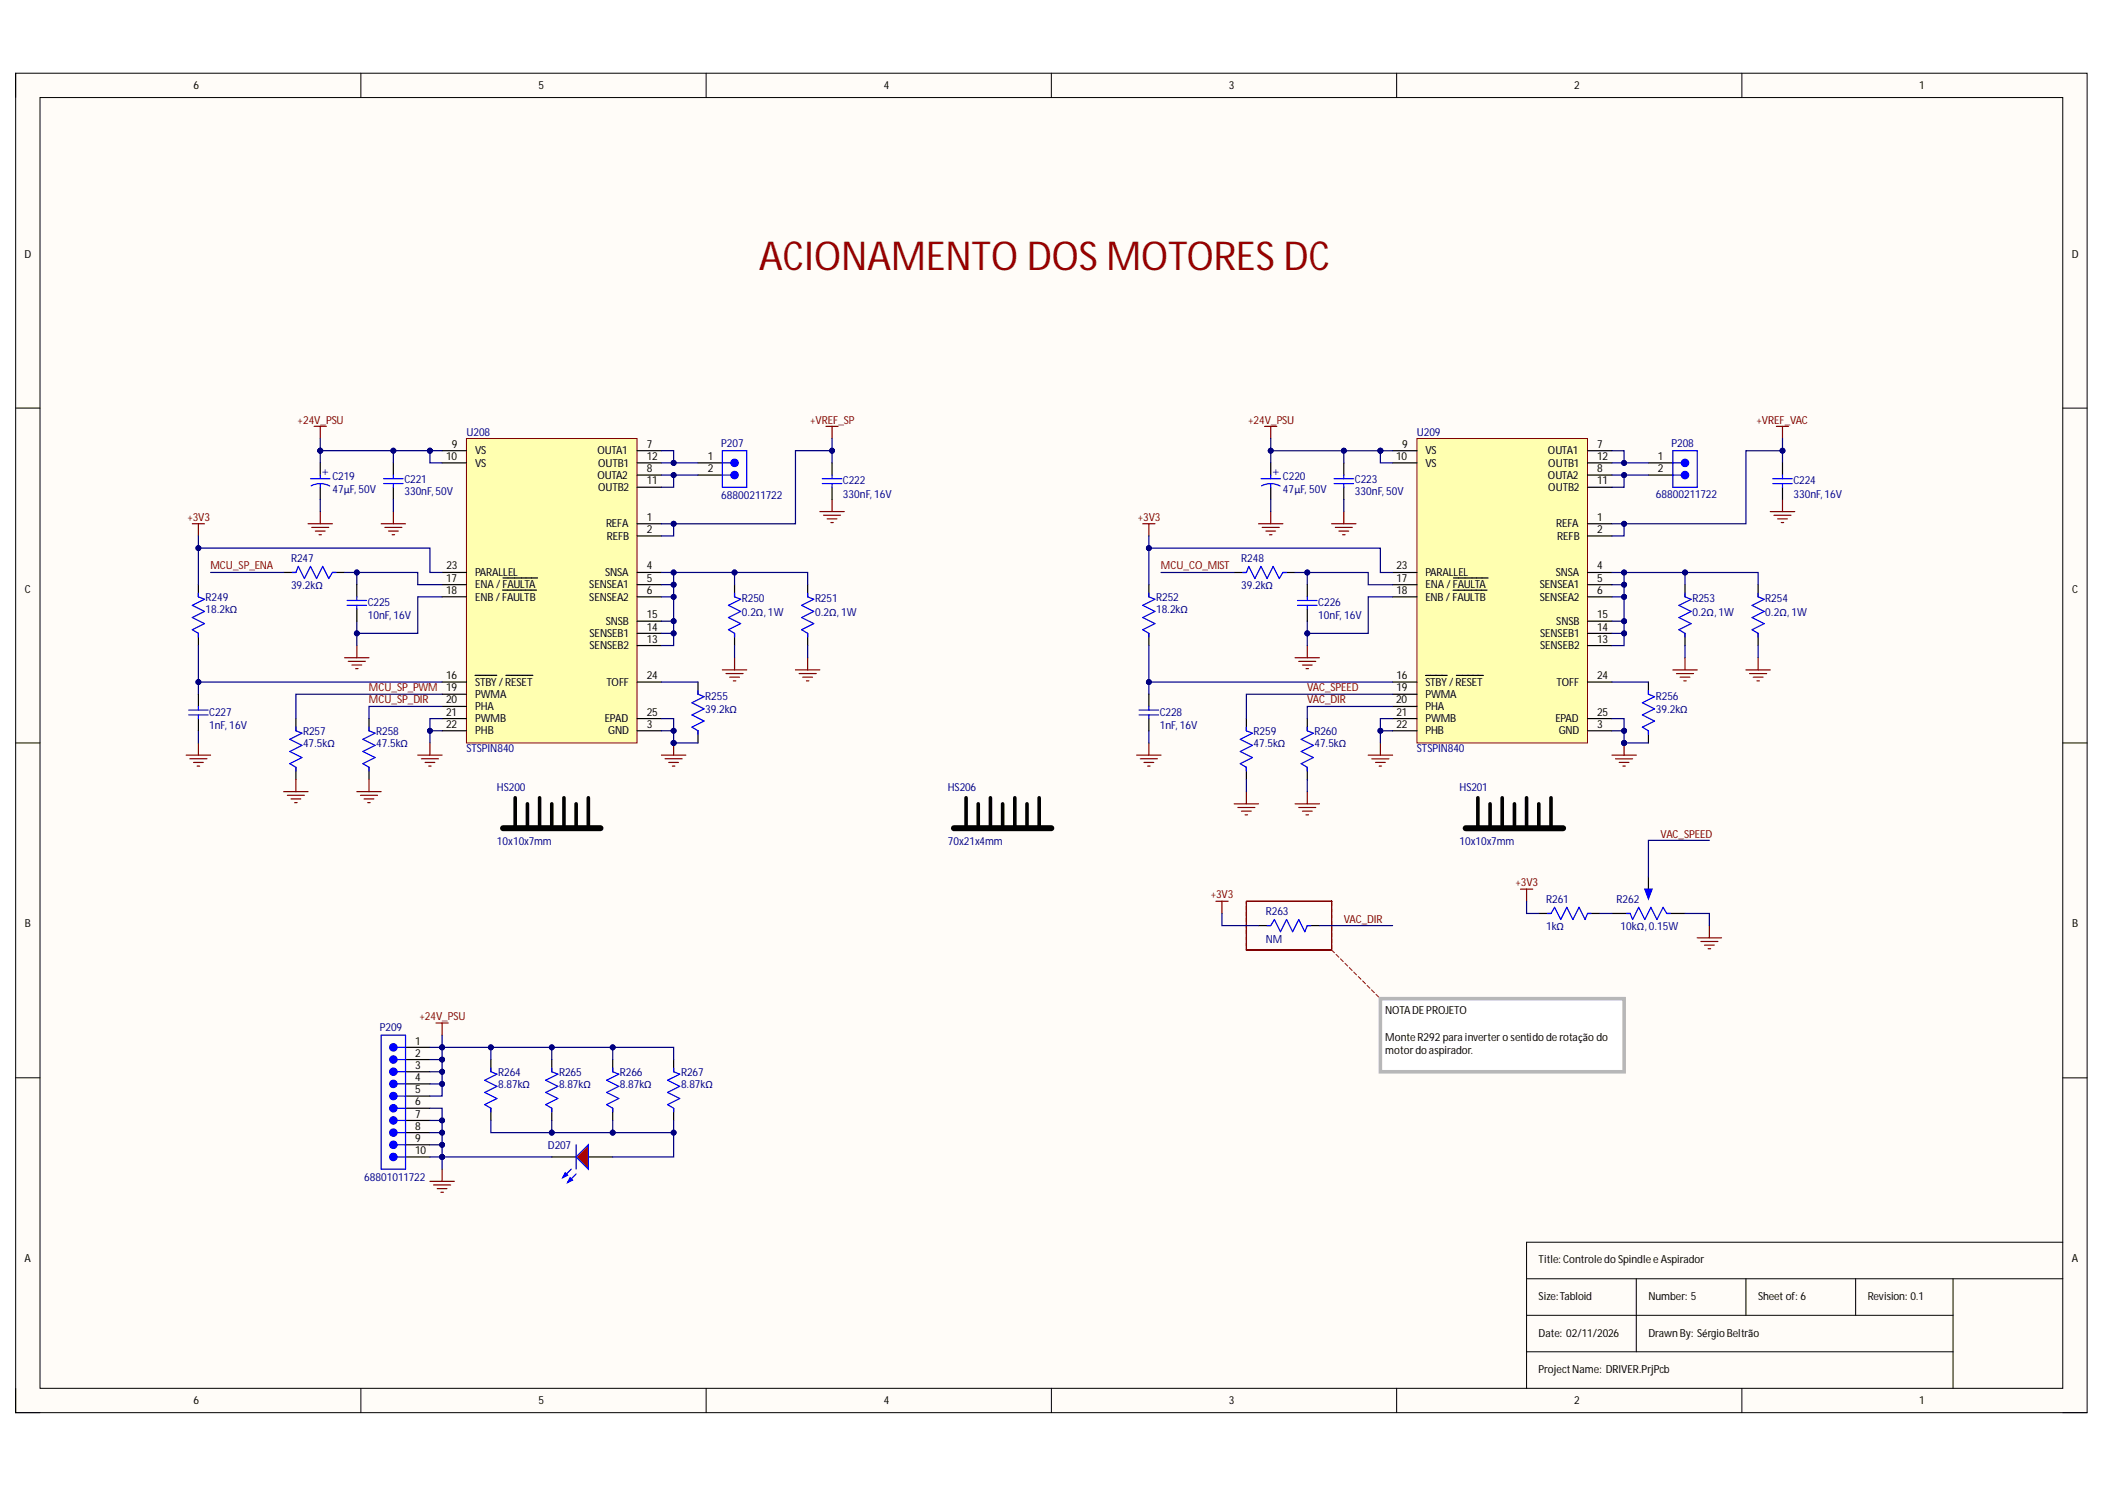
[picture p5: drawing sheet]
<svg xmlns="http://www.w3.org/2000/svg" width="297mm" height="210mm" viewBox="0 0 297 210" stroke-linecap="round" stroke-linejoin="round" font-family="sans-serif">
<defs><g id="words">
<text font-size="5.6" fill="#980000" x="107.1" y="38">ACIONAMENTO DOS MOTORES DC</text>
<g font-size="1.6">
<text x="27.3" y="12.6">6</text>
<text x="76" y="12.6">5</text>
<text x="124.7" y="12.6">4</text>
<text x="173.4" y="12.6">3</text>
<text x="222.1" y="12.6">2</text>
<text x="270.8" y="12.6">1</text>
<text x="3.5" y="36.4">D</text>
<text x="292.4" y="36.4">D</text>
<text x="62.9" y="64.9">10</text>
<text x="63.7" y="63.2">9</text>
<text x="67" y="64.1">VS</text>
<text x="67" y="65.8">VS</text>
<text x="84.3" y="64.1">OUTA1</text>
<text x="84.4" y="65.8">OUTB1</text>
<text x="91.3" y="63.2">7</text>
<text x="91.3" y="64.9">12</text>
<text x="99.9" y="64.9">1</text>
<text x="197" y="64.9">10</text>
<text x="197.9" y="63.2">9</text>
<text x="201.1" y="64.1">VS</text>
<text x="201.1" y="65.8">VS</text>
<text x="218.4" y="64.1">OUTA1</text>
<text x="218.5" y="65.8">OUTB1</text>
<text x="225.4" y="63.2">7</text>
<text x="225.4" y="64.9">12</text>
<text x="234" y="64.9">1</text>
<text x="84.3" y="67.5">OUTA2</text>
<text x="84.4" y="69.3">OUTB2</text>
<text x="91.3" y="66.6">8</text>
<text x="91.3" y="68.3">11</text>
<text x="99.9" y="66.6">2</text>
<text x="218.4" y="67.5">OUTA2</text>
<text x="218.5" y="69.3">OUTB2</text>
<text x="225.4" y="66.6">8</text>
<text x="225.4" y="68.3">11</text>
<text x="234" y="66.6">2</text>
<text x="85.5" y="74.4">REFA</text>
<text x="85.6" y="76.1">REFB</text>
<text x="91.3" y="73.5">1</text>
<text x="91.3" y="75.2">2</text>
<text x="219.6" y="74.4">REFA</text>
<text x="219.7" y="76.1">REFB</text>
<text x="225.4" y="73.5">1</text>
<text x="225.4" y="75.2">2</text>
<text x="3.5" y="83.6">C</text>
<text x="62.9" y="82.1">17</text>
<text x="62.9" y="83.8">18</text>
<text x="63" y="80.3">23</text>
<text x="67" y="83">ENA/ FAULTA</text>
<text x="67" y="81.3">PARALLEL</text>
<text x="83.2" y="83">SENSEA1</text>
<text x="85.4" y="81.3">SNSA</text>
<text x="91.3" y="80.3">4</text>
<text x="91.3" y="82.1">5</text>
<text x="91.3" y="83.8">6</text>
<text x="197.1" y="82.1">17</text>
<text x="197.1" y="83.8">18</text>
<text x="197.1" y="80.3">23</text>
<text x="201.1" y="83">ENA/ FAULTA</text>
<text x="201.1" y="81.3">PARALLEL</text>
<text x="217.3" y="83">SENSEA1</text>
<text x="219.5" y="81.3">SNSA</text>
<text x="225.4" y="80.3">4</text>
<text x="225.4" y="82.1">5</text>
<text x="225.4" y="83.8">6</text>
<text x="292.4" y="83.6">C</text>
<text x="67" y="84.7">ENB / FAULTB</text>
<text x="83.2" y="84.7">SENSEA2</text>
<text x="83.2" y="89.9">SENSEB1</text>
<text x="85.5" y="88.1">SNSB</text>
<text x="91.3" y="88.9">14</text>
<text x="91.3" y="87.2">15</text>
<text x="201.1" y="84.7">ENB / FAULTB</text>
<text x="217.3" y="84.7">SENSEA2</text>
<text x="217.3" y="89.9">SENSEB1</text>
<text x="219.6" y="88.1">SNSB</text>
<text x="225.4" y="88.9">14</text>
<text x="225.4" y="87.2">15</text>
<text x="62.9" y="95.8">16</text>
<text x="83.2" y="91.6">SENSEB2</text>
<text x="91.3" y="90.6">13</text>
<text x="91.3" y="95.8">24</text>
<text x="197.1" y="95.8">16</text>
<text x="217.3" y="91.6">SENSEB2</text>
<text x="225.4" y="90.6">13</text>
<text x="225.4" y="95.8">24</text>
<text x="62.9" y="99.2">20</text>
<text x="62.9" y="100.9">21</text>
<text x="67" y="96.8">STBY/RESET</text>
<text x="67" y="98.5">PWMA</text>
<text x="67" y="100.2">PHA</text>
<text x="67" y="101.9">PWMB</text>
<text x="85.4" y="101.9">EPAD</text>
<text x="85.6" y="96.8">TOFF</text>
<text x="91.3" y="100.9">25</text>
<text x="197" y="99.2">20</text>
<text x="197.1" y="97.5">19</text>
<text x="197.1" y="100.9">21</text>
<text x="201.1" y="96.8">STBY/RESET</text>
<text x="201.1" y="98.5">PWMA</text>
<text x="201.1" y="100.2">PHA</text>
<text x="201.1" y="101.9">PWMB</text>
<text x="219.5" y="101.9">EPAD</text>
<text x="219.7" y="96.8">TOFF</text>
<text x="225.4" y="100.9">25</text>
<text x="62.9" y="102.7">22</text>
<text x="67" y="103.6">PHB</text>
<text x="85.8" y="103.6">GND</text>
<text x="91.3" y="102.7">3</text>
<text x="197.1" y="102.7">22</text>
<text x="201.1" y="103.6">PHB</text>
<text x="220" y="103.6">GND</text>
<text x="225.4" y="102.7">3</text>
<text x="3.5" y="130.8">B</text>
<text x="292.4" y="130.8">B</text>
<text x="195.5" y="143">NOTADEPROJETO</text>
<text x="58.6" y="149">2</text>
<text x="58.6" y="147.3">1</text>
<text x="195.5" y="146.8">Monte R292para inverter o sentido de rotação do</text>
<text x="195.5" y="148.7">motordo aspirador.</text>
<text x="58.6" y="150.8">3</text>
<text x="58.6" y="152.5">4</text>
<text x="58.6" y="154.2">5</text>
<text x="58.6" y="155.9">6</text>
<text x="58.6" y="157.7">7</text>
<text x="58.6" y="159.3">8</text>
<text x="58.6" y="161.1">9</text>
<text x="58.6" y="162.8">10</text>
<text x="3.5" y="178.1">A</text>
<text x="217.1" y="178.2">Title: Controle do Spindle e Aspirador</text>
<text x="292.4" y="178.1">A</text>
<text x="217.1" y="183.4">Size:Tabloid</text>
<text x="232.6" y="183.4">Number: 5</text>
<text x="248.1" y="183.4">Sheet of: 6</text>
<text x="263.6" y="183.4">Revision: 0.1</text>
<text x="217.1" y="188.5">Date: 02/11/2026</text>
<text x="232.6" y="188.5">Drawn By: Sérgio Beltrão</text>
<text x="217.1" y="193.7">ProjectName: DRIVER.PrjPcb</text>
<text x="27.3" y="198.1">6</text>
<text x="76" y="198.1">5</text>
<text x="124.7" y="198.1">4</text>
<text x="173.4" y="198.1">3</text>
<text x="222.1" y="198.1">2</text>
<text x="270.8" y="198.1">1</text>
</g>
<g font-size="1.6" fill="#800000">
<text x="42" y="59.7">+24V_PSU</text>
<text x="114.3" y="59.7">+VREF_SP</text>
<text x="176.1" y="59.7">+24V_PSU</text>
<text x="247.9" y="59.7">+VREF_VAC</text>
<text x="26.4" y="73.5">+3V3</text>
<text x="160.6" y="73.5">+3V3</text>
<text x="29.7" y="80.3">MCU_SP_ENA</text>
<text x="163.8" y="80.3">MCU_CO_MIST</text>
<text x="52.1" y="99.2">MCU_SP_DIR</text>
<text x="52.1" y="97.5">MCU_SP_PWM 19</text>
<text x="184.5" y="99.2">VAC_DIR</text>
<text x="184.5" y="97.5">VAC_SPEED</text>
<text x="234.3" y="118.1">VAC_SPEED</text>
<text x="213.9" y="125">+3V3</text>
<text x="170.8" y="126.7">+3V3</text>
<text x="189.6" y="130.1">VAC_DIR</text>
<text x="59.2" y="143.9">+24V_PSU</text>
</g>
<g font-size="1.6" fill="#000080">
<text x="65.8" y="61.4">U208</text>
<text x="101.8" y="63">P207</text>
<text x="199.9" y="61.4">U209</text>
<text x="235.9" y="63">P208</text>
<text x="46.9" y="67.6">C219</text>
<text x="46.9" y="69.5">47μF, 50V</text>
<text x="57.1" y="68.2">C221</text>
<text x="57.1" y="69.8">330nF,50V</text>
<text x="101.8" y="70.4">68800211722</text>
<text x="118.9" y="68.3">C222</text>
<text x="118.9" y="70.2">330nF,16V</text>
<text x="181" y="67.6">C220</text>
<text x="181" y="69.5">47μF, 50V</text>
<text x="191.2" y="68.2">C223</text>
<text x="191.2" y="69.8">330nF,50V</text>
<text x="233.7" y="70.2">68800211722</text>
<text x="253.1" y="68.3">C224</text>
<text x="253.1" y="70.2">330nF,16V</text>
<text x="41.1" y="79.3">R247</text>
<text x="41.1" y="83.1">39.2kΩ</text>
<text x="175.2" y="79.3">R248</text>
<text x="175.2" y="83.1">39.2kΩ</text>
<text x="29" y="84.8">R249</text>
<text x="29" y="86.5">18.2kΩ</text>
<text x="51.9" y="85.5">C225</text>
<text x="51.9" y="87.4">10nF, 16V</text>
<text x="104.7" y="85">R250</text>
<text x="104.7" y="86.9">0.2Ω,1W</text>
<text x="115" y="85">R251</text>
<text x="115" y="86.9">0.2Ω,1W</text>
<text x="163.1" y="84.8">R252</text>
<text x="163.1" y="86.5">18.2kΩ</text>
<text x="186" y="85.5">C226</text>
<text x="186" y="87.4">10nF, 16V</text>
<text x="238.8" y="85">R253</text>
<text x="238.8" y="86.9">0.2Ω,1W</text>
<text x="249.1" y="85">R254</text>
<text x="249.1" y="86.9">0.2Ω,1W</text>
<text x="29.5" y="100.9">C227</text>
<text x="99.5" y="98.7">R255</text>
<text x="99.5" y="100.6">39.2kΩ</text>
<text x="163.7" y="100.9">C228</text>
<text x="233.7" y="98.7">R256</text>
<text x="233.7" y="100.6">39.2kΩ</text>
<text x="29.5" y="102.8">1nF, 16V</text>
<text x="42.8" y="103.7">R257</text>
<text x="42.8" y="105.4">47.5kΩ</text>
<text x="53.1" y="103.7">R258</text>
<text x="53.1" y="105.4">47.5kΩ</text>
<text x="65.8" y="106.1">STSPIN840</text>
<text x="163.7" y="102.8">1nF, 16V</text>
<text x="176.9" y="103.7">R259</text>
<text x="176.9" y="105.4">47.5kΩ</text>
<text x="185.5" y="103.7">R260</text>
<text x="185.5" y="105.4">47.5kΩ</text>
<text x="199.9" y="106.1">STSPIN840</text>
<text x="70.1" y="111.6">HS200</text>
<text x="133.7" y="111.6">HS206</text>
<text x="206" y="111.6">HS201</text>
<text x="70.1" y="119.2">10x10x7mm</text>
<text x="133.7" y="119.2">70x21x4mm</text>
<text x="206" y="119.2">10x10x7mm</text>
<text x="178.6" y="129.1">R263</text>
<text x="218.2" y="127.4">R261</text>
<text x="218.2" y="131.2">1kΩ</text>
<text x="228.1" y="127.4">R262</text>
<text x="228.7" y="131.2">10kΩ,0.15W</text>
<text x="178.6" y="133.1">NM</text>
<text x="53.6" y="145.4">P209</text>
<text x="70.3" y="151.8">R264</text>
<text x="70.3" y="153.5">8.87kΩ</text>
<text x="78.9" y="151.8">R265</text>
<text x="78.9" y="153.5">8.87kΩ</text>
<text x="87.5" y="151.8">R266</text>
<text x="87.5" y="153.5">8.87kΩ</text>
<text x="96.1" y="151.8">R267</text>
<text x="96.1" y="153.5">8.87kΩ</text>
<text x="51.4" y="166.6">68801011722</text>
<text x="77.3" y="162.1">D207</text>
</g>
<g font-size="1.6" fill="#00f">
<text x="45.5" y="66.2" transform="rotate(90 45.5 66.2)">+</text>
<text x="179.6" y="66.2" transform="rotate(90 179.6 66.2)">+</text>
</g>
</g></defs>
<path d="M2.2 10.3h292.3v189h-292.3z" fill-rule="evenodd" fill="#fffcf8"/>
<path d="M2.2 10.3h292.3v189h-292.3z" fill="none" stroke="#000" stroke-width=".14"/>
<path d="M5.6 13.8h285.5v182h-285.5z" fill-rule="evenodd" fill="#fffcf8"/>
<g fill="none" stroke="#000" stroke-width=".14">
<path d="M2.2 10.3v3.5M5.6 13.8h285.5v182h-285.5zM50.9 10.3v3.5M99.6 10.3v3.5M148.4 10.3v3.5M197.1 10.3v3.5M245.8 10.3v3.5M2.2 57.6h3.4M291.1 57.6h3.4M2.2 104.8h3.4M291.1 104.8h3.4M2.2 152h3.4"/>
<path d="M291.1 152h3.4M291.1 175.2h-75.7v20.6M2.2 195.8v3.5h3.4M50.9 195.8v3.5M99.6 195.8v3.5M148.4 195.8v3.5M197.1 195.8v3.5M215.4 180.4h75.7M215.4 185.5h60.2M215.4 190.7h60.2M230.9 180.4v10.3M245.8 195.8v3.5"/>
<path d="M246.4 180.4v5.1M261.9 180.4v5.1M275.6 180.4v15.4M291.1 199.3h3.4"/>
</g>
<path d="M65.8 61.9h24.1v42.9h-24.1z" fill-rule="evenodd" fill="#ffffb0"/>
<path d="M65.8 61.9h24.1v42.9h-24.1z" fill="none" stroke="#800000" stroke-width=".14"/>
<g fill="none" stroke="#000" stroke-width=".17">
<path d="M62.4 63.6h3.4M62.4 65.3h3.4M89.9 73.9h3.4M89.9 75.6h3.4M89.9 63.6h3.4M89.9 67h3.4M89.9 65.3h3.4M89.9 68.7h3.4M62.4 80.8h3.4M62.4 82.5h3.4M62.4 96.2h3.4M62.4 84.2h3.4"/>
<path d="M62.4 97.9h3.4M62.4 99.7h3.4M67 95.3h3.1M70.9 83.2h4.8M71 81.5h4.9M71.4 95.3h3.8M89.9 80.8h3.4M89.9 82.5h3.4M89.9 84.2h3.4M89.9 91.1h3.4M89.9 89.3h3.4M89.9 87.6h3.4"/>
<path d="M89.9 96.2h3.4M62.4 103.1h3.4M62.4 101.4h3.4M89.9 103.1h3.4M89.9 101.4h3.4"/>
</g>
<g fill="none" stroke="#800000" stroke-width=".17">
<path d="M115.7 72.2h3.4M116.2 72.7h2.4M116.5 60.1h1.8M116.7 73.2h1.4M117.2 73.7h.4M117.4 60.1v1.8M117.4 70.4v1.8M101.9 94.5h3.5M102.4 95h2.5M103 95.5h1.3M103.5 96h.3M103.7 92.8v1.7"/>
<path d="M112.3 94.5h3.4M112.8 95h2.4M113.3 95.5h1.4M113.8 96h.3M114 92.8v1.7M93.3 106.5h3.5M93.9 107h2.4M94.4 107.6h1.3M94.9 108.1h.3M95.1 104.8v1.7"/>
</g>
<circle cx="95.1" cy="104.8" r=".34" fill="#000080"/>
<circle cx="95.1" cy="104.8" r=".34" fill="none" stroke="#000080" stroke-width=".14"/>
<g fill="none" stroke="#800000" stroke-width=".17">
<path d="M27.1 73.9h1.8M28 73.9v1.7M43.5 73.9h3.4M44 74.4h2.4M44.5 74.9h1.4M45 75.4h.4M45.2 72.2v1.7M53.8 73.9h3.4M54.3 74.4h2.4M54.8 74.9h1.4M55.3 75.4h.4M55.5 72.2v1.7"/>
<path d="M48.6 92.8h3.5M49.1 93.3h2.5M49.7 93.8h1.3M50.2 94.3h.3M50.4 91.1v1.7M26.3 106.5h3.4M26.8 107h2.4M27.3 107.6h1.4M27.8 108.1h.4M28 104.8v1.7M40 111.7h3.5M40.5 112.2h2.5"/>
<path d="M41.1 112.7h1.3M41.6 113.2h.3M41.8 110v1.7M50.4 111.7h3.4M50.9 112.2h2.4M51.4 112.7h1.4M51.9 113.2h.3M52.1 110v1.7M58.9 106.5h3.5M59.5 107h2.4M60 107.6h1.4M60.5 108.1h.3"/>
<path d="M60.7 104.8v1.7"/>
</g>
<path d="M28 82.5v1.7M28 89.3v1.8M40 80.8h1.8M46.9 80.8h1.7M41.8 101.4v1.7M41.8 108.2v1.8M52.1 101.4v1.7M52.1 108.2v1.8" fill="none" stroke="#000" stroke-width=".17"/>
<path d="M28 83.7v.5l.9 .3-1.8 .9 1.8 .9-1.8 .8 1.8 .9-1.8 .8 .9 .5v.6M41.2 80.8h.6l.3-.9 .9 1.7 .8-1.7 .9 1.7 .8-1.7 .9 1.7 .5-.8h.5M41.8 102.6v.5l.8 .3-1.7 .9 1.7 .8-1.7 .9 1.7 .9-1.7 .8 .9 .5v.6M52.1 102.6v.5l.8 .3-1.7 .9 1.7 .8-1.7 .9 1.7 .9-1.7 .8 .9 .5v.6" fill="none" stroke="#00f" stroke-width=".17"/>
<path d="M199.9 61.9h24.1v42.9h-24.1z" fill-rule="evenodd" fill="#ffffb0"/>
<path d="M199.9 61.9h24.1v42.9h-24.1z" fill="none" stroke="#800000" stroke-width=".14"/>
<g fill="none" stroke="#000" stroke-width=".17">
<path d="M196.5 63.6h3.4M196.5 65.3h3.4M224 73.9h3.5M224 75.6h3.5M224 63.6h3.5M224 67h3.5M224 65.3h3.5M224 68.7h3.5M196.5 80.8h3.4M196.5 82.5h3.4M196.5 84.2h3.4M196.5 96.2h3.4"/>
<path d="M196.5 97.9h3.4M196.5 99.7h3.4M201.2 95.3h3M205 83.3h4.8M205.1 81.5h4.9M205.5 95.3h3.8M224 80.8h3.5M224 82.5h3.5M224 84.2h3.5M224 91.1h3.5M224 89.3h3.5M224 87.6h3.5"/>
<path d="M224 96.2h3.5M196.5 103.1h3.4M196.5 101.4h3.4M224 103.1h3.5M224 101.4h3.5"/>
</g>
<path d="M249.8 72.2h3.5M250.3 72.7h2.4M250.7 60.1h1.7M250.8 73.2h1.4M251.4 73.7h.3M251.5 60.1v1.8M251.5 70.4v1.8M227.5 106.5h3.4M228 107h2.4M228.5 107.5h1.4M229 108.1h.3M229.2 104.8v1.7" fill="none" stroke="#800000" stroke-width=".17"/>
<circle cx="229.2" cy="104.8" r=".34" fill="#000080"/>
<circle cx="229.2" cy="104.8" r=".34" fill="none" stroke="#000080" stroke-width=".14"/>
<g fill="none" stroke="#800000" stroke-width=".17">
<path d="M161.3 73.9h1.7M162.1 73.9v1.7M177.6 73.9h3.4M178.1 74.4h2.4M178.6 74.9h1.4M179.1 75.4h.4M179.3 72.2v1.7M187.9 73.9h3.4M188.4 74.4h2.4M188.9 74.9h1.4M189.5 75.4h.3M189.6 72.2v1.7"/>
<path d="M182.8 92.8h3.4M183.3 93.3h2.4M183.8 93.8h1.4M184.3 94.3h.3M184.5 91.1v1.7M160.4 106.5h3.4M160.9 107h2.4M161.4 107.6h1.4M161.9 108.1h.4M162.1 104.8v1.7M174.2 113.4h3.4M174.7 113.9h2.4"/>
<path d="M175.2 114.4h1.4M175.7 114.9h.3M175.9 111.7v1.7M182.8 113.4h3.4M183.3 113.9h2.4M183.8 114.4h1.4M184.3 114.9h.3M184.5 111.7v1.7M193.1 106.5h3.4M193.6 107h2.4M194.1 107.5h1.4M194.6 108.1h.4"/>
<path d="M194.8 104.8v1.7"/>
</g>
<g fill="none" stroke="#000" stroke-width=".17">
<path d="M55.5 65.3v1.7M55.5 68.7v1.7M98.5 67h3.4M98.5 65.3h3.4M189.6 65.3v1.7M189.6 68.7v1.7M162.1 82.5v1.7M162.1 89.3v1.8M174.2 80.8h1.7M181 80.8h1.8M175.9 101.4v1.7M175.9 108.2v1.8"/>
<path d="M184.5 101.4v1.7M184.5 108.2v1.8"/>
</g>
<g fill="none" stroke="#00f" stroke-width=".17">
<path d="M54.1 67.5h2.8M54.1 68.2h2.8M55.5 67v.5M55.5 68.2v.5M101.9 67h1.2M188.3 67.5h2.7M188.3 68.2h2.7M189.6 67v.5M189.6 68.2v.5M162.1 83.7v.5l.9 .3-1.7 .9 1.7 .9-1.7 .8 1.7 .9-1.7 .8 .8 .5v.6M175.4 80.8h.5l.3-.9 .9 1.7 .8-1.7 .9 1.7 .9-1.7 .8 1.7 .5-.8h.5M175.9 102.6v.5l.8 .3-1.7 .9 1.7 .9-1.7 .8 1.7 .9-1.7 .8 .9 .5v.6"/>
<path d="M184.5 102.6v.5l.8 .3-1.7 .9 1.7 .9-1.7 .8 1.7 .9-1.7 .8 .9 .5v.6"/>
</g>
<circle cx="103.7" cy="67" r=".52" fill="#00f"/>
<g fill="none" stroke="#00f" stroke-width=".17">
<path d="M101.9 65.3h1.2M101.9 63.6h3.5v5.1h-3.5z"/>
<circle cx="103.7" cy="67" r=".52"/>
</g>
<circle cx="103.7" cy="65.3" r=".52" fill="#00f"/>
<g fill="none" stroke="#00f" stroke-width=".17">
<path d="M236.1 67h1.2"/>
<circle cx="103.7" cy="65.3" r=".52"/>
</g>
<path d="M232.6 67h3.5M232.6 65.3h3.5" fill="none" stroke="#000" stroke-width=".17"/>
<circle cx="237.8" cy="67" r=".52" fill="#00f"/>
<g fill="none" stroke="#00f" stroke-width=".17">
<path d="M236.1 65.3h1.2M236.1 63.6h3.4v5.1h-3.4z"/>
<circle cx="237.8" cy="67" r=".52"/>
</g>
<circle cx="237.8" cy="65.3" r=".51" fill="#00f"/>
<g fill="none" stroke="#00f" stroke-width=".17">
<path d="M98.5 97.4v.5l.9 .4-1.8 .8 1.8 .9-1.8 .9 1.8 .8-1.8 .9 .9 .5v.5M232.6 97.4v.5l.9 .4-1.7 .8 1.7 .9-1.7 .9 1.7 .8-1.7 .9 .8 .5v.5M56 149.5h1.2M69.3 150.7v.5l.8 .3-1.7 .9 1.7 .8-1.7 .9 1.7 .9-1.7 .8 .9 .5v.6M77.9 150.7v.5l.8 .3-1.7 .9 1.7 .8-1.7 .9 1.7 .9-1.7 .8 .9 .5v.6M86.5 150.7v.5l.8 .3-1.7 .9 1.7 .8-1.7 .9 1.7 .9-1.7 .8 .9 .5v.6M95.1 150.7v.5l.8 .3-1.7 .9 1.7 .8-1.7 .9 1.7 .9-1.7 .8 .9 .5v.6"/>
<circle cx="237.8" cy="65.3" r=".51"/>
</g>
<path d="M44.3 60.1h1.8M45.2 60.1v1.8M178.4 60.1h1.8M179.3 60.1v1.8" fill="none" stroke="#800000" stroke-width=".17"/>
<g fill="none" stroke="#000" stroke-width=".17">
<path d="M98.5 96.2v1.7M232.6 96.2v1.7M98.5 103.1v1.7M232.6 103.1v1.7M57.2 149.5h3.5M57.2 147.7h3.5M69.3 149.5v1.7M69.3 156.3v1.8M77.9 149.5v1.7M77.9 156.3v1.8M86.5 149.5v1.7M86.5 156.3v1.8"/>
<path d="M95.1 149.5v1.7M95.1 156.3v1.8"/>
</g>
<circle cx="55.5" cy="149.5" r=".51" fill="#00f"/>
<g fill="none" stroke="#00f" stroke-width=".17">
<path d="M56 147.7h1.2M56 151.2h1.2"/>
<circle cx="55.5" cy="149.5" r=".51"/>
</g>
<path d="M57.2 151.2h3.5" fill="none" stroke="#000" stroke-width=".17"/>
<circle cx="55.5" cy="151.2" r=".51" fill="#00f"/>
<g fill="none" stroke="#00f" stroke-width=".17">
<path d="M56 152.9h1.2"/>
<circle cx="55.5" cy="151.2" r=".51"/>
</g>
<path d="M57.2 152.9h3.5" fill="none" stroke="#000" stroke-width=".17"/>
<circle cx="55.5" cy="152.9" r=".51" fill="#00f"/>
<g fill="none" stroke="#00f" stroke-width=".17">
<path d="M56 154.6h1.2"/>
<circle cx="55.5" cy="152.9" r=".51"/>
</g>
<path d="M57.2 154.6h3.5" fill="none" stroke="#000" stroke-width=".17"/>
<circle cx="55.5" cy="154.6" r=".51" fill="#00f"/>
<g fill="none" stroke="#00f" stroke-width=".17">
<path d="M56 156.3h1.2"/>
<circle cx="55.5" cy="154.6" r=".51"/>
</g>
<path d="M57.2 156.3h3.5" fill="none" stroke="#000" stroke-width=".17"/>
<circle cx="55.5" cy="156.3" r=".51" fill="#00f"/>
<g fill="none" stroke="#00f" stroke-width=".17">
<path d="M56 158.1h1.2"/>
<circle cx="55.5" cy="156.3" r=".51"/>
</g>
<path d="M57.2 158.1h3.5" fill="none" stroke="#000" stroke-width=".17"/>
<circle cx="55.5" cy="158.1" r=".51" fill="#00f"/>
<g fill="none" stroke="#00f" stroke-width=".17">
<path d="M56 159.8h1.2"/>
<circle cx="55.5" cy="158.1" r=".51"/>
</g>
<path d="M57.2 159.8h3.5" fill="none" stroke="#000" stroke-width=".17"/>
<circle cx="55.5" cy="159.8" r=".51" fill="#00f"/>
<g fill="none" stroke="#00f" stroke-width=".17">
<path d="M56 161.5h1.2"/>
<circle cx="55.5" cy="159.8" r=".51"/>
</g>
<path d="M57.2 161.5h3.5" fill="none" stroke="#000" stroke-width=".17"/>
<circle cx="55.5" cy="161.5" r=".52" fill="#00f"/>
<g fill="none" stroke="#00f" stroke-width=".17">
<path d="M56 163.2h1.2"/>
<circle cx="55.5" cy="161.5" r=".52"/>
</g>
<path d="M57.2 163.2h3.5" fill="none" stroke="#000" stroke-width=".17"/>
<circle cx="55.5" cy="163.2" r=".51" fill="#00f"/>
<g fill="none" stroke="#00f" stroke-width=".17">
<path d="M53.8 146h3.4v18.9h-3.4z"/>
<circle cx="55.5" cy="163.2" r=".51"/>
</g>
<circle cx="55.5" cy="147.7" r=".51" fill="#00f"/>
<g fill="none" stroke="#00f" stroke-width=".17">
<path d="M43.8 67.5h2.8M43.9 68.5a2.75 2.75 0 0 1 2.6 .1M45.2 67v.5M45.2 68.2v.5M177.9 67.5h2.8M178 68.5a2.75 2.75 0 0 1 2.6 .1M179.3 67v.5M179.3 68.2v.5M103.7 83.7v.5l.8 .3-1.7 .9 1.7 .9-1.7 .8 1.7 .9-1.7 .8 .9 .5v.6M114 83.7v.5l.8 .3-1.7 .9 1.7 .9-1.7 .8 1.7 .9-1.7 .8 .9 .5v.6M237.8 83.7v.5l.8 .3-1.7 .9 1.7 .9-1.7 .8 1.7 .9-1.7 .8 .9 .5v.6M248.1 83.7v.5l.8 .3-1.7 .9 1.7 .9-1.7 .8 1.7 .9-1.7 .8 .9 .5v.6"/>
<path d="M178.8 130.6h.5l.5-.9 .9 1.7 .8-1.7 .9 1.7 .9-1.7 .8 1.7 .4-.8h.5M218.3 128.9h.6l.5-.9 .8 1.7 .9-1.7 .9 1.7 .8-1.7 .9 1.7 .3-.8h.5"/>
<circle cx="55.5" cy="147.7" r=".51"/>
</g>
<g fill="none" stroke="#800000" stroke-width=".17">
<path d="M236.1 94.5h3.4M236.6 95h2.4M237.1 95.5h1.4M237.6 96h.3M237.8 92.8v1.7M246.4 94.5h3.4M246.9 95h2.4M247.4 95.5h1.4M247.9 96h.4M248.1 92.8v1.7M171.6 127.1h1.7M172.4 127.1v1.8"/>
<path d="M214.6 125.4h1.7M215.4 125.4v1.7M239.5 132.3h3.4M240 132.8h2.4M240.5 133.3h1.4M241 133.8h.4M241.2 130.6v1.7M61.5 144.3h1.7M62.4 144.3v1.7M60.7 166.6h3.4M61.2 167.2h2.4M61.7 167.7h1.4"/>
<path d="M62.2 168.2h.4M62.4 164.9v1.7"/>
</g>
<g fill="none" stroke="#000" stroke-width=".17">
<path d="M45.2 65.3v1.7M45.2 68.7v1.7M179.3 65.3v1.7M179.3 68.7v1.7M103.7 82.5v1.7M103.7 89.3v1.8M114 82.5v1.7M114 89.3v1.8M237.8 82.5v1.7M237.8 89.3v1.8M248.1 82.5v1.7M248.1 89.3v1.8"/>
<path d="M177.6 130.6h1.7M184.5 130.6h1.7M217.1 128.9h1.8M224 128.9h1.7"/>
</g>
<g fill="none" stroke="#000" stroke-width=".51">
<path d="M72.7 112.5v4.3M74.4 113.4v3.4M76.1 112.5v4.3M77.9 113.4v3.4M79.6 112.5v4.3M81.3 113.4v3.4M83 112.5v4.3M208.5 112.5v4.3M210.3 113.4v3.4M212 112.5v4.3M213.7 113.4v3.4M215.4 112.5v4.3"/>
<path d="M217.1 113.4v3.4M218.9 112.5v4.3"/>
</g>
<path d="M71 116.8h13.7M206.8 116.8h13.8" fill="none" stroke="#000" stroke-width=".85"/>
<path d="M175.9 133.8v.1zM175.9 133.6v.1zM175.9 133.4v.2zM175.9 133.3v.1zM175.9 133.1v.1zM175.9 132.9v.2zM175.9 132.8v.1zM175.9 132.6v.1zM175.9 132.4v.2zM175.9 132.3v.1zM175.9 132.1v.1zM175.9 131.9v.1zM175.9 131.8v.1zM175.9 131.6v.1zM175.9 131.4v.1zM175.9 131.2v.2zM175.9 131.1v.1zM175.9 130.9v.1zM175.9 130.7v.2zM175.9 130.6v.1zM175.9 130.4v.1zM175.9 130.2v.2zM175.9 130.1v.1zM175.9 129.9v.1zM175.9 129.7v.1zM175.9 129.6v.1zM175.9 129.4v.1zM175.9 129.2v.1zM175.9 129v.2zM175.9 128.9v.1zM175.9 128.7v.1zM175.9 128.5v.2zM175.9 128.4v.1zM175.9 128.2v.1zM175.9 128v.2zM175.9 127.9v.1zM175.9 127.7v.1zM175.9 127.5v.2zM175.9 127.4v.1zM175.9 127.2v.1zM175.9 127.1h.1zM176 127.1h.2zM176.2 127.1h.1zM176.4 127.1h.1zM176.6 127.1h.1zM176.7 127.1h.1zM176.9 127.1h.1zM177.1 127.1h.1zM177.2 127.1h.1zM177.4 127.1h.1zM177.6 127.1h.1zM177.7 127.1h.2zM177.9 127.1h.1zM178.1 127.1h.1zM178.2 127.1h.2zM178.4 127.1h.1zM178.6 127.1h.1zM178.8 127.1h.1zM178.9 127.1h.1zM179.1 127.1h.1zM179.3 127.1h.1zM179.4 127.1h.1zM179.6 127.1h.1zM179.8 127.1h.1zM179.9 127.1h.2zM180.1 127.1h.1zM180.3 127.1h.1zM180.4 127.1h.2zM180.6 127.1h.1zM180.8 127.1h.1zM181 127.1h.1zM181.1 127.1h.1zM181.3 127.1h.1zM181.5 127.1h.1zM181.6 127.1h.1zM181.8 127.1h.1zM182 127.1h.1zM182.1 127.1h.2zM182.3 127.1h.1zM182.5 127.1h.1zM182.6 127.1h.2zM182.8 127.1h.1zM183 127.1h.1zM183.1 127.1h.2zM183.3 127.1h.1zM183.5 127.1h.1zM183.7 127.1h.1zM183.8 127.1h.1zM184 127.1h.1zM184.2 127.1h.1zM184.3 127.1h.2zM184.5 127.1h.1zM184.7 127.1h.1zM184.8 127.1h.2zM185 127.1h.1zM185.2 127.1h.1zM185.3 127.1h.2zM185.5 127.1h.1zM185.7 127.1h.1zM185.9 127.1h.1zM186 127.1h.1zM186.2 127.1h.1zM186.4 127.1h.1zM186.5 127.1h.2zM186.7 127.1h.1zM186.9 127.1h.1zM187 127.1h.2zM187.2 127.1h.1zM187.4 127.1h.1zM187.5 127.1h.2zM187.7 127.1h.1zM187.9 127.1v.1zM187.9 127.3v.1zM187.9 127.5v.1zM187.9 127.6v.1zM187.9 127.8v.1zM187.9 128v.1zM187.9 128.1v.2zM187.9 128.3v.1zM187.9 128.5v.1zM187.9 128.6v.2zM187.9 128.8v.1zM187.9 129v.1zM187.9 129.1v.2zM187.9 129.3v.1zM187.9 129.5v.1zM187.9 129.7v.1zM187.9 129.8v.1zM187.9 130v.1zM187.9 130.2v.1zM187.9 130.3v.2zM187.9 130.5v.1zM187.9 130.7v.1zM187.9 130.8v.2zM187.9 131v.1zM187.9 131.2v.1zM187.9 131.3v.2zM187.9 131.5v.1zM187.9 131.7v.1zM187.9 131.8v.2zM187.9 132v.1zM187.9 132.2v.1zM187.9 132.4v.1zM187.9 132.5v.1zM187.9 132.7v.1zM187.9 132.9v.1zM187.9 133v.2zM187.9 133.2v.1zM187.9 133.4v.1zM187.9 133.5v.2zM187.9 133.7v.1zM187.9 133.9v.1zM187.8 134h.1zM187.6 134h.1zM187.4 134h.1zM187.3 134h.1zM187.1 134h.1zM186.9 134h.1zM186.7 134h.2zM186.6 134h.1zM186.4 134h.1zM186.2 134h.2zM186.1 134h.1zM185.9 134h.1zM185.7 134h.2zM185.6 134h.1zM185.4 134h.1zM185.2 134h.1zM185.1 134h.1zM184.9 134h.1zM184.7 134h.1zM184.5 134h.2zM184.4 134h.1zM184.2 134h.1zM184 134h.2zM183.9 134h.1zM183.7 134h.1zM183.5 134h.2zM183.4 134h.1zM183.2 134h.1zM183 134h.1zM182.9 134h.1zM182.7 134h.1zM182.5 134h.1zM182.3 134h.2zM182.2 134h.1zM182 134h.1zM181.8 134h.2zM181.7 134h.1zM181.5 134h.1zM181.3 134h.2zM181.2 134h.1zM181 134h.1zM180.8 134h.1zM180.7 134h.1zM180.5 134h.1zM180.3 134h.1zM180.1 134h.2zM180 134h.1zM179.8 134h.1zM179.6 134h.2zM179.5 134h.1zM179.3 134h.1zM179.1 134h.2zM179 134h.1zM178.8 134h.1zM178.6 134h.1zM178.5 134h.1zM178.3 134h.1zM178.1 134h.1zM177.9 134h.2zM177.8 134h.1zM177.6 134h.1zM177.4 134h.2zM177.3 134h.1zM177.1 134h.1zM176.9 134h.2zM176.8 134h.1zM176.6 134h.1zM176.4 134h.1zM176.3 134h.1zM176.1 134h.1zM175.9 134h.1z" fill="#800000" stroke="#800000" stroke-width=".14"/>
<path d="M187.9 134l.4 .4M188.5 134.6l.4 .4M189.2 135.3l.4 .3M189.8 135.9l.4 .4M190.4 136.5l.4 .4M191 137.1l.4 .4M191.7 137.8l.3 .3M192.3 138.4l.4 .4M192.9 139l.4 .4M193.5 139.6l.4 .4M194.2 140.3l.4 .3" fill="none" stroke="#980000" stroke-width=".14"/>
<path d="M194.8 140.9h34.4v10.3h-34.4z" fill-rule="evenodd" fill="#fff"/>
<path d="M194.8 140.9h34.4v10.3h-34.4z" fill="none" stroke="#b7b7b7" stroke-width=".51"/>
<path d="M77.9 163.2h3.4M83 163.2h3.5" fill="none" stroke="#000" stroke-width=".17"/>
<path d="M81.3 163.2l1.7-1.7v3.4z" fill="#f00"/>
<path d="M80.6 164.9l-1.2 1.2M81.3 163.2l1.7-1.7v3.4zM81.3 165.6l-1.2 1.2" fill="none" stroke="#00f" stroke-width=".17"/>
<path d="M79.8 165.4l.3 .4-.7 .3z" fill="#00f"/>
<path d="M79.8 165.4l.3 .4-.7 .3z" fill="none" stroke="#00f" stroke-width=".17"/>
<path d="M80.4 166.1l.4 .4-.7 .3z" fill="#00f"/>
<path d="M229.5 128.9h.5l.4 .8 .8-1.7 .9 1.7 .9-1.7 .8 1.7 .9-1.7 .5 .9h.5M80.4 166.1l.4 .4-.7 .3zM81.3 161.5v3.4" fill="none" stroke="#00f" stroke-width=".17"/>
<path d="M227.5 128.9h2.5M232.6 123.7v1.7M235.2 128.9h2.6" fill="none" stroke="#000" stroke-width=".17"/>
<path d="M232.1 125.4h1l-.5 1.4z" fill="#00f"/>
<path d="M232.1 125.4h1l-.5 1.4z" fill="none" stroke="#00f" stroke-width=".17"/>
<path d="M136.3 112.5v4.3M138 113.4v3.4M139.8 112.5v4.3M141.5 113.4v3.4M143.2 112.5v4.3M144.9 113.4v3.4M146.6 112.5v4.3" fill="none" stroke="#000" stroke-width=".51"/>
<path d="M134.6 116.8h13.8" fill="none" stroke="#000" stroke-width=".85"/>
<path d="M93.3 80.8h1.8v10.3h-1.8" fill="none" stroke="#000080" stroke-width=".17"/>
<circle cx="95.1" cy="89.3" r=".34" fill="#000080"/>
<circle cx="95.1" cy="89.3" r=".34" fill="none" stroke="#000080" stroke-width=".14"/>
<circle cx="95.1" cy="87.6" r=".34" fill="#000080"/>
<circle cx="95.1" cy="87.6" r=".34" fill="none" stroke="#000080" stroke-width=".14"/>
<circle cx="95.1" cy="84.2" r=".34" fill="#000080"/>
<circle cx="95.1" cy="84.2" r=".34" fill="none" stroke="#000080" stroke-width=".14"/>
<circle cx="95.1" cy="82.5" r=".34" fill="#000080"/>
<circle cx="95.1" cy="82.5" r=".34" fill="none" stroke="#000080" stroke-width=".14"/>
<circle cx="95.1" cy="80.8" r=".34" fill="#000080"/>
<circle cx="95.1" cy="80.8" r=".34" fill="none" stroke="#000080" stroke-width=".14"/>
<path d="M93.3 82.5h1.8" fill="none" stroke="#000080" stroke-width=".17"/>
<circle cx="95.1" cy="82.5" r=".34" fill="#000080"/>
<circle cx="95.1" cy="82.5" r=".34" fill="none" stroke="#000080" stroke-width=".14"/>
<path d="M93.3 84.2h1.8" fill="none" stroke="#000080" stroke-width=".17"/>
<circle cx="95.1" cy="84.2" r=".34" fill="#000080"/>
<circle cx="95.1" cy="84.2" r=".34" fill="none" stroke="#000080" stroke-width=".14"/>
<path d="M93.3 87.6h1.8" fill="none" stroke="#000080" stroke-width=".17"/>
<circle cx="95.1" cy="87.6" r=".34" fill="#000080"/>
<circle cx="95.1" cy="87.6" r=".34" fill="none" stroke="#000080" stroke-width=".14"/>
<path d="M93.3 89.3h1.8" fill="none" stroke="#000080" stroke-width=".17"/>
<circle cx="95.1" cy="89.3" r=".34" fill="#000080"/>
<circle cx="95.1" cy="89.3" r=".34" fill="none" stroke="#000080" stroke-width=".14"/>
<path d="M93.3 73.9h1.8v1.7h-1.8M103.7 91.1v1.7M114 91.1v1.7" fill="none" stroke="#000080" stroke-width=".17"/>
<circle cx="95.1" cy="73.9" r=".34" fill="#000080"/>
<circle cx="95.1" cy="73.9" r=".34" fill="none" stroke="#000080" stroke-width=".14"/>
<path d="M93.3 101.4h1.8v1.7h-1.8" fill="none" stroke="#000080" stroke-width=".17"/>
<circle cx="95.1" cy="103.1" r=".34" fill="#000080"/>
<circle cx="95.1" cy="103.1" r=".34" fill="none" stroke="#000080" stroke-width=".14"/>
<path d="M93.3 96.2h5.2M95.1 104.8h3.4" fill="none" stroke="#000080" stroke-width=".17"/>
<circle cx="95.1" cy="104.8" r=".34" fill="#000080"/>
<circle cx="95.1" cy="104.8" r=".34" fill="none" stroke="#000080" stroke-width=".14"/>
<path d="M95.1 103.1v1.7" fill="none" stroke="#000080" stroke-width=".17"/>
<circle cx="95.1" cy="103.1" r=".34" fill="#000080"/>
<circle cx="95.1" cy="103.1" r=".34" fill="none" stroke="#000080" stroke-width=".14"/>
<circle cx="95.1" cy="104.8" r=".34" fill="#000080"/>
<circle cx="95.1" cy="104.8" r=".34" fill="none" stroke="#000080" stroke-width=".14"/>
<path d="M103.7 80.8v1.7" fill="none" stroke="#000080" stroke-width=".17"/>
<circle cx="103.7" cy="80.8" r=".34" fill="#000080"/>
<circle cx="103.7" cy="80.8" r=".34" fill="none" stroke="#000080" stroke-width=".14"/>
<path d="M45.2 63.6h15.5" fill="none" stroke="#000080" stroke-width=".17"/>
<circle cx="60.7" cy="63.6" r=".34" fill="#000080"/>
<circle cx="60.7" cy="63.6" r=".34" fill="none" stroke="#000080" stroke-width=".14"/>
<circle cx="55.5" cy="63.6" r=".34" fill="#000080"/>
<circle cx="55.5" cy="63.6" r=".34" fill="none" stroke="#000080" stroke-width=".14"/>
<circle cx="45.2" cy="63.6" r=".34" fill="#000080"/>
<circle cx="45.2" cy="63.6" r=".34" fill="none" stroke="#000080" stroke-width=".14"/>
<path d="M62.4 101.4h-1.7v1.7h1.7" fill="none" stroke="#000080" stroke-width=".17"/>
<circle cx="60.7" cy="103.1" r=".34" fill="#000080"/>
<circle cx="60.7" cy="103.1" r=".34" fill="none" stroke="#000080" stroke-width=".14"/>
<path d="M60.7 103.1v1.7" fill="none" stroke="#000080" stroke-width=".17"/>
<circle cx="60.7" cy="103.1" r=".34" fill="#000080"/>
<circle cx="60.7" cy="103.1" r=".34" fill="none" stroke="#000080" stroke-width=".14"/>
<path d="M62.4 84.2h-3.5v5.1h-8.5v1.8M28 103.1v1.7" fill="none" stroke="#000080" stroke-width=".17"/>
<circle cx="50.4" cy="89.3" r=".34" fill="#000080"/>
<circle cx="50.4" cy="89.3" r=".34" fill="none" stroke="#000080" stroke-width=".14"/>
<path d="M227.5 65.3h5.1" fill="none" stroke="#000080" stroke-width=".17"/>
<circle cx="229.2" cy="65.3" r=".34" fill="#000080"/>
<circle cx="229.2" cy="65.3" r=".34" fill="none" stroke="#000080" stroke-width=".14"/>
<path d="M227.5 67h5.1" fill="none" stroke="#000080" stroke-width=".17"/>
<circle cx="229.2" cy="67" r=".34" fill="#000080"/>
<circle cx="229.2" cy="67" r=".34" fill="none" stroke="#000080" stroke-width=".14"/>
<path d="M229.2 67v1.7h-1.7" fill="none" stroke="#000080" stroke-width=".17"/>
<circle cx="229.2" cy="67" r=".34" fill="#000080"/>
<circle cx="229.2" cy="67" r=".34" fill="none" stroke="#000080" stroke-width=".14"/>
<path d="M227.5 63.6h1.7v1.7" fill="none" stroke="#000080" stroke-width=".17"/>
<circle cx="229.2" cy="65.3" r=".34" fill="#000080"/>
<circle cx="229.2" cy="65.3" r=".34" fill="none" stroke="#000080" stroke-width=".14"/>
<path d="M227.5 80.8h1.7v10.3h-1.7" fill="none" stroke="#000080" stroke-width=".17"/>
<circle cx="229.2" cy="89.3" r=".34" fill="#000080"/>
<circle cx="229.2" cy="89.3" r=".34" fill="none" stroke="#000080" stroke-width=".14"/>
<circle cx="229.2" cy="87.6" r=".34" fill="#000080"/>
<circle cx="229.2" cy="87.6" r=".34" fill="none" stroke="#000080" stroke-width=".14"/>
<circle cx="229.2" cy="84.2" r=".34" fill="#000080"/>
<circle cx="229.2" cy="84.2" r=".34" fill="none" stroke="#000080" stroke-width=".14"/>
<circle cx="229.2" cy="82.5" r=".34" fill="#000080"/>
<circle cx="229.2" cy="82.5" r=".34" fill="none" stroke="#000080" stroke-width=".14"/>
<circle cx="229.2" cy="80.8" r=".34" fill="#000080"/>
<circle cx="229.2" cy="80.8" r=".34" fill="none" stroke="#000080" stroke-width=".14"/>
<path d="M227.5 82.5h1.7" fill="none" stroke="#000080" stroke-width=".17"/>
<circle cx="229.2" cy="82.5" r=".34" fill="#000080"/>
<circle cx="229.2" cy="82.5" r=".34" fill="none" stroke="#000080" stroke-width=".14"/>
<path d="M227.5 84.2h1.7" fill="none" stroke="#000080" stroke-width=".17"/>
<circle cx="229.2" cy="84.2" r=".34" fill="#000080"/>
<circle cx="229.2" cy="84.2" r=".34" fill="none" stroke="#000080" stroke-width=".14"/>
<path d="M227.5 87.6h1.7" fill="none" stroke="#000080" stroke-width=".17"/>
<circle cx="229.2" cy="87.6" r=".34" fill="#000080"/>
<circle cx="229.2" cy="87.6" r=".34" fill="none" stroke="#000080" stroke-width=".14"/>
<path d="M227.5 89.3h1.7" fill="none" stroke="#000080" stroke-width=".17"/>
<circle cx="229.2" cy="89.3" r=".34" fill="#000080"/>
<circle cx="229.2" cy="89.3" r=".34" fill="none" stroke="#000080" stroke-width=".14"/>
<path d="M227.5 73.9h1.7v1.7h-1.7" fill="none" stroke="#000080" stroke-width=".17"/>
<circle cx="229.2" cy="73.9" r=".34" fill="#000080"/>
<circle cx="229.2" cy="73.9" r=".34" fill="none" stroke="#000080" stroke-width=".14"/>
<path d="M227.5 101.4h1.7v1.7h-1.7" fill="none" stroke="#000080" stroke-width=".17"/>
<circle cx="229.2" cy="103.1" r=".34" fill="#000080"/>
<circle cx="229.2" cy="103.1" r=".34" fill="none" stroke="#000080" stroke-width=".14"/>
<path d="M227.5 96.2h5.1M229.2 104.8h3.4" fill="none" stroke="#000080" stroke-width=".17"/>
<circle cx="229.2" cy="104.8" r=".34" fill="#000080"/>
<circle cx="229.2" cy="104.8" r=".34" fill="none" stroke="#000080" stroke-width=".14"/>
<path d="M229.2 103.1v1.7" fill="none" stroke="#000080" stroke-width=".17"/>
<circle cx="229.2" cy="103.1" r=".34" fill="#000080"/>
<circle cx="229.2" cy="103.1" r=".34" fill="none" stroke="#000080" stroke-width=".14"/>
<circle cx="229.2" cy="104.8" r=".34" fill="#000080"/>
<circle cx="229.2" cy="104.8" r=".34" fill="none" stroke="#000080" stroke-width=".14"/>
<path d="M196.5 101.4h-1.7v1.7h1.7" fill="none" stroke="#000080" stroke-width=".17"/>
<circle cx="194.8" cy="103.1" r=".34" fill="#000080"/>
<circle cx="194.8" cy="103.1" r=".34" fill="none" stroke="#000080" stroke-width=".14"/>
<path d="M194.8 103.1v1.7" fill="none" stroke="#000080" stroke-width=".17"/>
<circle cx="194.8" cy="103.1" r=".34" fill="#000080"/>
<circle cx="194.8" cy="103.1" r=".34" fill="none" stroke="#000080" stroke-width=".14"/>
<path d="M182.8 80.8h1.7v1.7M162.1 103.1v1.7" fill="none" stroke="#000080" stroke-width=".17"/>
<circle cx="184.5" cy="80.8" r=".35" fill="#000080"/>
<circle cx="184.5" cy="80.8" r=".35" fill="none" stroke="#000080" stroke-width=".14"/>
<path d="M117.4 61.9v3.4" fill="none" stroke="#000080" stroke-width=".17"/>
<circle cx="117.4" cy="63.6" r=".34" fill="#000080"/>
<circle cx="117.4" cy="63.6" r=".34" fill="none" stroke="#000080" stroke-width=".14"/>
<path d="M251.5 61.9v3.4" fill="none" stroke="#000080" stroke-width=".17"/>
<circle cx="251.5" cy="63.6" r=".34" fill="#000080"/>
<circle cx="251.5" cy="63.6" r=".34" fill="none" stroke="#000080" stroke-width=".14"/>
<path d="M28 96.2v1.7" fill="none" stroke="#000080" stroke-width=".17"/>
<circle cx="28" cy="96.2" r=".34" fill="#000080"/>
<circle cx="28" cy="96.2" r=".34" fill="none" stroke="#000080" stroke-width=".14"/>
<path d="M28 91.1v5.1h34.4" fill="none" stroke="#000080" stroke-width=".17"/>
<circle cx="28" cy="96.2" r=".34" fill="#000080"/>
<circle cx="28" cy="96.2" r=".34" fill="none" stroke="#000080" stroke-width=".14"/>
<path d="M28 75.6v1.7" fill="none" stroke="#000080" stroke-width=".17"/>
<circle cx="28" cy="77.3" r=".34" fill="#000080"/>
<circle cx="28" cy="77.3" r=".34" fill="none" stroke="#000080" stroke-width=".14"/>
<path d="M62.4 80.8h-1.7v-3.5h-32.7v5.2" fill="none" stroke="#000080" stroke-width=".17"/>
<circle cx="28" cy="77.3" r=".34" fill="#000080"/>
<circle cx="28" cy="77.3" r=".34" fill="none" stroke="#000080" stroke-width=".14"/>
<path d="M45.2 70.4v1.8M55.5 63.6v1.7M55.5 70.4v1.8" fill="none" stroke="#000080" stroke-width=".17"/>
<circle cx="55.5" cy="63.6" r=".34" fill="#000080"/>
<circle cx="55.5" cy="63.6" r=".34" fill="none" stroke="#000080" stroke-width=".14"/>
<path d="M45.2 63.6v1.7" fill="none" stroke="#000080" stroke-width=".17"/>
<circle cx="45.2" cy="63.6" r=".34" fill="#000080"/>
<circle cx="45.2" cy="63.6" r=".34" fill="none" stroke="#000080" stroke-width=".14"/>
<path d="M60.7 63.6h1.7" fill="none" stroke="#000080" stroke-width=".17"/>
<circle cx="60.7" cy="63.6" r=".34" fill="#000080"/>
<circle cx="60.7" cy="63.6" r=".34" fill="none" stroke="#000080" stroke-width=".14"/>
<path d="M60.7 63.6v1.7h1.7" fill="none" stroke="#000080" stroke-width=".17"/>
<circle cx="60.7" cy="63.6" r=".34" fill="#000080"/>
<circle cx="60.7" cy="63.6" r=".34" fill="none" stroke="#000080" stroke-width=".14"/>
<path d="M45.2 61.9v1.7" fill="none" stroke="#000080" stroke-width=".17"/>
<circle cx="45.2" cy="63.6" r=".34" fill="#000080"/>
<circle cx="45.2" cy="63.6" r=".34" fill="none" stroke="#000080" stroke-width=".14"/>
<path d="M179.3 70.4v1.8M189.6 63.6v1.7M189.6 70.4v1.8" fill="none" stroke="#000080" stroke-width=".17"/>
<circle cx="189.6" cy="63.6" r=".34" fill="#000080"/>
<circle cx="189.6" cy="63.6" r=".34" fill="none" stroke="#000080" stroke-width=".14"/>
<path d="M194.8 63.6h-15.5v1.7" fill="none" stroke="#000080" stroke-width=".17"/>
<circle cx="194.8" cy="63.6" r=".34" fill="#000080"/>
<circle cx="194.8" cy="63.6" r=".34" fill="none" stroke="#000080" stroke-width=".14"/>
<circle cx="189.6" cy="63.6" r=".34" fill="#000080"/>
<circle cx="189.6" cy="63.6" r=".34" fill="none" stroke="#000080" stroke-width=".14"/>
<circle cx="179.3" cy="63.6" r=".35" fill="#000080"/>
<circle cx="179.3" cy="63.6" r=".35" fill="none" stroke="#000080" stroke-width=".14"/>
<path d="M194.8 63.6h1.7" fill="none" stroke="#000080" stroke-width=".17"/>
<circle cx="194.8" cy="63.6" r=".34" fill="#000080"/>
<circle cx="194.8" cy="63.6" r=".34" fill="none" stroke="#000080" stroke-width=".14"/>
<path d="M194.8 63.6v1.7h1.7" fill="none" stroke="#000080" stroke-width=".17"/>
<circle cx="194.8" cy="63.6" r=".34" fill="#000080"/>
<circle cx="194.8" cy="63.6" r=".34" fill="none" stroke="#000080" stroke-width=".14"/>
<path d="M179.3 61.9v1.7" fill="none" stroke="#000080" stroke-width=".17"/>
<circle cx="179.3" cy="63.6" r=".35" fill="#000080"/>
<circle cx="179.3" cy="63.6" r=".35" fill="none" stroke="#000080" stroke-width=".14"/>
<path d="M162.1 91.1v5.1" fill="none" stroke="#000080" stroke-width=".17"/>
<circle cx="162.1" cy="96.2" r=".34" fill="#000080"/>
<circle cx="162.1" cy="96.2" r=".34" fill="none" stroke="#000080" stroke-width=".14"/>
<path d="M162.1 77.3v5.2" fill="none" stroke="#000080" stroke-width=".17"/>
<circle cx="162.1" cy="77.3" r=".34" fill="#000080"/>
<circle cx="162.1" cy="77.3" r=".34" fill="none" stroke="#000080" stroke-width=".14"/>
<path d="M196.5 96.2h-34.4v1.7" fill="none" stroke="#000080" stroke-width=".17"/>
<circle cx="162.1" cy="96.2" r=".34" fill="#000080"/>
<circle cx="162.1" cy="96.2" r=".34" fill="none" stroke="#000080" stroke-width=".14"/>
<path d="M162.1 75.6v1.7h32.7v3.5h1.7" fill="none" stroke="#000080" stroke-width=".17"/>
<circle cx="162.1" cy="77.3" r=".34" fill="#000080"/>
<circle cx="162.1" cy="77.3" r=".34" fill="none" stroke="#000080" stroke-width=".14"/>
<path d="M117.4 63.6h-5.1v10.3h-17.2" fill="none" stroke="#000080" stroke-width=".17"/>
<circle cx="117.4" cy="63.6" r=".34" fill="#000080"/>
<circle cx="117.4" cy="63.6" r=".34" fill="none" stroke="#000080" stroke-width=".14"/>
<circle cx="95.1" cy="73.9" r=".34" fill="#000080"/>
<circle cx="95.1" cy="73.9" r=".34" fill="none" stroke="#000080" stroke-width=".14"/>
<path d="M251.5 63.6h-5.1v10.3h-17.2" fill="none" stroke="#000080" stroke-width=".17"/>
<circle cx="251.5" cy="63.6" r=".34" fill="#000080"/>
<circle cx="251.5" cy="63.6" r=".34" fill="none" stroke="#000080" stroke-width=".14"/>
<circle cx="229.2" cy="73.9" r=".34" fill="#000080"/>
<circle cx="229.2" cy="73.9" r=".34" fill="none" stroke="#000080" stroke-width=".14"/>
<path d="M86.5 147.7v1.8" fill="none" stroke="#000080" stroke-width=".17"/>
<circle cx="86.5" cy="147.7" r=".34" fill="#000080"/>
<circle cx="86.5" cy="147.7" r=".34" fill="none" stroke="#000080" stroke-width=".14"/>
<path d="M77.9 147.7v1.8" fill="none" stroke="#000080" stroke-width=".17"/>
<circle cx="77.9" cy="147.7" r=".34" fill="#000080"/>
<circle cx="77.9" cy="147.7" r=".34" fill="none" stroke="#000080" stroke-width=".14"/>
<path d="M69.3 147.7v1.8" fill="none" stroke="#000080" stroke-width=".17"/>
<circle cx="69.3" cy="147.7" r=".34" fill="#000080"/>
<circle cx="69.3" cy="147.7" r=".34" fill="none" stroke="#000080" stroke-width=".14"/>
<path d="M77.9 158.1v1.7" fill="none" stroke="#000080" stroke-width=".17"/>
<circle cx="77.9" cy="159.8" r=".34" fill="#000080"/>
<circle cx="77.9" cy="159.8" r=".34" fill="none" stroke="#000080" stroke-width=".14"/>
<path d="M86.5 158.1v1.7" fill="none" stroke="#000080" stroke-width=".17"/>
<circle cx="86.5" cy="159.8" r=".34" fill="#000080"/>
<circle cx="86.5" cy="159.8" r=".34" fill="none" stroke="#000080" stroke-width=".14"/>
<path d="M69.3 158.1v1.7h25.8v-1.7" fill="none" stroke="#000080" stroke-width=".17"/>
<circle cx="77.9" cy="159.8" r=".34" fill="#000080"/>
<circle cx="77.9" cy="159.8" r=".34" fill="none" stroke="#000080" stroke-width=".14"/>
<circle cx="86.5" cy="159.8" r=".34" fill="#000080"/>
<circle cx="86.5" cy="159.8" r=".34" fill="none" stroke="#000080" stroke-width=".14"/>
<circle cx="95.1" cy="159.8" r=".34" fill="#000080"/>
<circle cx="95.1" cy="159.8" r=".34" fill="none" stroke="#000080" stroke-width=".14"/>
<path d="M62.4 147.7h32.7v1.8" fill="none" stroke="#000080" stroke-width=".17"/>
<circle cx="62.4" cy="147.7" r=".34" fill="#000080"/>
<circle cx="62.4" cy="147.7" r=".34" fill="none" stroke="#000080" stroke-width=".14"/>
<circle cx="69.3" cy="147.7" r=".34" fill="#000080"/>
<circle cx="69.3" cy="147.7" r=".34" fill="none" stroke="#000080" stroke-width=".14"/>
<circle cx="77.9" cy="147.7" r=".34" fill="#000080"/>
<circle cx="77.9" cy="147.7" r=".34" fill="none" stroke="#000080" stroke-width=".14"/>
<circle cx="86.5" cy="147.7" r=".34" fill="#000080"/>
<circle cx="86.5" cy="147.7" r=".34" fill="none" stroke="#000080" stroke-width=".14"/>
<path d="M62.4 163.2h15.5" fill="none" stroke="#000080" stroke-width=".17"/>
<circle cx="62.4" cy="163.2" r=".34" fill="#000080"/>
<circle cx="62.4" cy="163.2" r=".34" fill="none" stroke="#000080" stroke-width=".14"/>
<path d="M95.1 159.8v3.4h-8.6" fill="none" stroke="#000080" stroke-width=".17"/>
<circle cx="95.1" cy="159.8" r=".34" fill="#000080"/>
<circle cx="95.1" cy="159.8" r=".34" fill="none" stroke="#000080" stroke-width=".14"/>
<path d="M60.7 156.3h1.7v6.9h-1.7" fill="none" stroke="#000080" stroke-width=".17"/>
<circle cx="62.4" cy="158.1" r=".34" fill="#000080"/>
<circle cx="62.4" cy="158.1" r=".34" fill="none" stroke="#000080" stroke-width=".14"/>
<circle cx="62.4" cy="159.8" r=".34" fill="#000080"/>
<circle cx="62.4" cy="159.8" r=".34" fill="none" stroke="#000080" stroke-width=".14"/>
<circle cx="62.4" cy="161.5" r=".34" fill="#000080"/>
<circle cx="62.4" cy="161.5" r=".34" fill="none" stroke="#000080" stroke-width=".14"/>
<circle cx="62.4" cy="163.2" r=".34" fill="#000080"/>
<circle cx="62.4" cy="163.2" r=".34" fill="none" stroke="#000080" stroke-width=".14"/>
<path d="M60.7 147.7h1.7v6.9h-1.7" fill="none" stroke="#000080" stroke-width=".17"/>
<circle cx="62.4" cy="152.9" r=".34" fill="#000080"/>
<circle cx="62.4" cy="152.9" r=".34" fill="none" stroke="#000080" stroke-width=".14"/>
<circle cx="62.4" cy="151.2" r=".34" fill="#000080"/>
<circle cx="62.4" cy="151.2" r=".34" fill="none" stroke="#000080" stroke-width=".14"/>
<circle cx="62.4" cy="149.5" r=".34" fill="#000080"/>
<circle cx="62.4" cy="149.5" r=".34" fill="none" stroke="#000080" stroke-width=".14"/>
<circle cx="62.4" cy="147.7" r=".34" fill="#000080"/>
<circle cx="62.4" cy="147.7" r=".34" fill="none" stroke="#000080" stroke-width=".14"/>
<path d="M60.7 158.1h1.7" fill="none" stroke="#000080" stroke-width=".17"/>
<circle cx="62.4" cy="158.1" r=".34" fill="#000080"/>
<circle cx="62.4" cy="158.1" r=".34" fill="none" stroke="#000080" stroke-width=".14"/>
<path d="M60.7 159.8h1.7" fill="none" stroke="#000080" stroke-width=".17"/>
<circle cx="62.4" cy="159.8" r=".34" fill="#000080"/>
<circle cx="62.4" cy="159.8" r=".34" fill="none" stroke="#000080" stroke-width=".14"/>
<path d="M60.7 161.5h1.7" fill="none" stroke="#000080" stroke-width=".17"/>
<circle cx="62.4" cy="161.5" r=".34" fill="#000080"/>
<circle cx="62.4" cy="161.5" r=".34" fill="none" stroke="#000080" stroke-width=".14"/>
<path d="M60.7 152.9h1.7" fill="none" stroke="#000080" stroke-width=".17"/>
<circle cx="62.4" cy="152.9" r=".34" fill="#000080"/>
<circle cx="62.4" cy="152.9" r=".34" fill="none" stroke="#000080" stroke-width=".14"/>
<path d="M60.7 151.2h1.7" fill="none" stroke="#000080" stroke-width=".17"/>
<circle cx="62.4" cy="151.2" r=".34" fill="#000080"/>
<circle cx="62.4" cy="151.2" r=".34" fill="none" stroke="#000080" stroke-width=".14"/>
<path d="M60.7 149.5h1.7" fill="none" stroke="#000080" stroke-width=".17"/>
<circle cx="62.4" cy="149.5" r=".34" fill="#000080"/>
<circle cx="62.4" cy="149.5" r=".34" fill="none" stroke="#000080" stroke-width=".14"/>
<path d="M62.4 163.2v1.7" fill="none" stroke="#000080" stroke-width=".17"/>
<circle cx="62.4" cy="163.2" r=".34" fill="#000080"/>
<circle cx="62.4" cy="163.2" r=".34" fill="none" stroke="#000080" stroke-width=".14"/>
<path d="M62.4 146v1.7" fill="none" stroke="#000080" stroke-width=".17"/>
<circle cx="62.4" cy="147.7" r=".34" fill="#000080"/>
<circle cx="62.4" cy="147.7" r=".34" fill="none" stroke="#000080" stroke-width=".14"/>
<path d="M29.7 80.8h10.3M62.4 99.7h-10.3v1.7M62.4 97.9h-20.6v3.5M163.8 80.8h10.4M237.8 80.8v1.7M237.8 91.1v1.7M248.1 91.1v1.7M241.2 118.5h-8.6v5.2M215.4 127.1v1.8h1.7M225.7 128.9h1.8M237.8 128.9h3.4v1.7" fill="none" stroke="#000080" stroke-width=".17"/>
<circle cx="237.8" cy="80.8" r=".34" fill="#000080"/>
<circle cx="237.8" cy="80.8" r=".34" fill="none" stroke="#000080" stroke-width=".14"/>
<path d="M229.2 80.8h18.9v1.7" fill="none" stroke="#000080" stroke-width=".17"/>
<circle cx="229.2" cy="80.8" r=".34" fill="#000080"/>
<circle cx="229.2" cy="80.8" r=".34" fill="none" stroke="#000080" stroke-width=".14"/>
<circle cx="237.8" cy="80.8" r=".34" fill="#000080"/>
<circle cx="237.8" cy="80.8" r=".34" fill="none" stroke="#000080" stroke-width=".14"/>
<path d="M95.1 80.8h18.9v1.7" fill="none" stroke="#000080" stroke-width=".17"/>
<circle cx="95.1" cy="80.8" r=".34" fill="#000080"/>
<circle cx="95.1" cy="80.8" r=".34" fill="none" stroke="#000080" stroke-width=".14"/>
<circle cx="103.7" cy="80.8" r=".34" fill="#000080"/>
<circle cx="103.7" cy="80.8" r=".34" fill="none" stroke="#000080" stroke-width=".14"/>
<path d="M93.3 67h1.8v1.7h-1.8" fill="none" stroke="#000080" stroke-width=".17"/>
<circle cx="95.1" cy="67" r=".34" fill="#000080"/>
<circle cx="95.1" cy="67" r=".34" fill="none" stroke="#000080" stroke-width=".14"/>
<path d="M93.3 63.6h1.8v1.7h-1.8" fill="none" stroke="#000080" stroke-width=".17"/>
<circle cx="95.1" cy="65.3" r=".34" fill="#000080"/>
<circle cx="95.1" cy="65.3" r=".34" fill="none" stroke="#000080" stroke-width=".14"/>
<path d="M95.1 65.3h3.4" fill="none" stroke="#000080" stroke-width=".17"/>
<circle cx="95.1" cy="65.3" r=".34" fill="#000080"/>
<circle cx="95.1" cy="65.3" r=".34" fill="none" stroke="#000080" stroke-width=".14"/>
<path d="M95.1 67h3.4" fill="none" stroke="#000080" stroke-width=".17"/>
<circle cx="95.1" cy="67" r=".34" fill="#000080"/>
<circle cx="95.1" cy="67" r=".34" fill="none" stroke="#000080" stroke-width=".14"/>
<path d="M184.5 87.6v1.7M196.5 97.9h-20.6v3.5M196.5 99.7h-12v1.7M175.9 110v1.7M184.5 110v1.7" fill="none" stroke="#000080" stroke-width=".17"/>
<circle cx="184.5" cy="89.3" r=".35" fill="#000080"/>
<circle cx="184.5" cy="89.3" r=".35" fill="none" stroke="#000080" stroke-width=".14"/>
<path d="M196.5 84.2h-3.4v5.1h-8.6v1.8" fill="none" stroke="#000080" stroke-width=".17"/>
<circle cx="184.5" cy="89.3" r=".35" fill="#000080"/>
<circle cx="184.5" cy="89.3" r=".35" fill="none" stroke="#000080" stroke-width=".14"/>
<path d="M184.5 80.8h8.6v1.7h3.4M172.4 128.9v1.7h5.2" fill="none" stroke="#000080" stroke-width=".17"/>
<circle cx="184.5" cy="80.8" r=".35" fill="#000080"/>
<circle cx="184.5" cy="80.8" r=".35" fill="none" stroke="#000080" stroke-width=".14"/>
<path d="M50.3 80.8v1.7" fill="none" stroke="#000080" stroke-width=".17"/>
<circle cx="50.3" cy="80.8" r=".34" fill="#000080"/>
<circle cx="50.3" cy="80.8" r=".34" fill="none" stroke="#000080" stroke-width=".14"/>
<path d="M48.6 80.8h10.3v1.7h3.5" fill="none" stroke="#000080" stroke-width=".17"/>
<circle cx="50.3" cy="80.8" r=".34" fill="#000080"/>
<circle cx="50.3" cy="80.8" r=".34" fill="none" stroke="#000080" stroke-width=".14"/>
<path d="M50.4 87.6v1.7" fill="none" stroke="#000080" stroke-width=".17"/>
<circle cx="50.4" cy="89.3" r=".34" fill="#000080"/>
<circle cx="50.4" cy="89.3" r=".34" fill="none" stroke="#000080" stroke-width=".14"/>
<path d="M186.2 130.6h10.3" fill="none" stroke="#000080" stroke-width=".17"/>
<path d="M117.4 65.3v1.7M117.4 68.7v1.7M251.5 65.3v1.7M251.5 68.7v1.7M28 97.9v1.8M50.3 82.5v1.7M50.4 85.9v1.7M162.1 97.9v1.8M184.5 82.5v1.7M184.5 85.9v1.7M28 101.4v1.7M162.1 101.4v1.7" fill="none" stroke="#000" stroke-width=".17"/>
<g fill="none" stroke="#00f" stroke-width=".17">
<path d="M116 67.5h2.8M116 68.2h2.8M117.4 67v.5M117.4 68.2v.5M250.2 67.5h2.7M250.2 68.2h2.7M251.5 67v.5M251.5 68.2v.5M28 99.7v.5M49 84.7h2.7M49 85.4h2.7M50.3 84.2v.5"/>
<path d="M50.3 85.4v.5M162.1 99.7v.5M183.1 84.7h2.8M183.1 85.4h2.8M184.5 84.2v.5M184.5 85.4v.5M26.6 100.2h2.8M26.6 100.9h2.8M28 100.9v.5M160.7 100.2h2.8M160.7 100.9h2.8M162.1 100.9v.5"/>
</g>
<use href="#words"/>
</svg>
